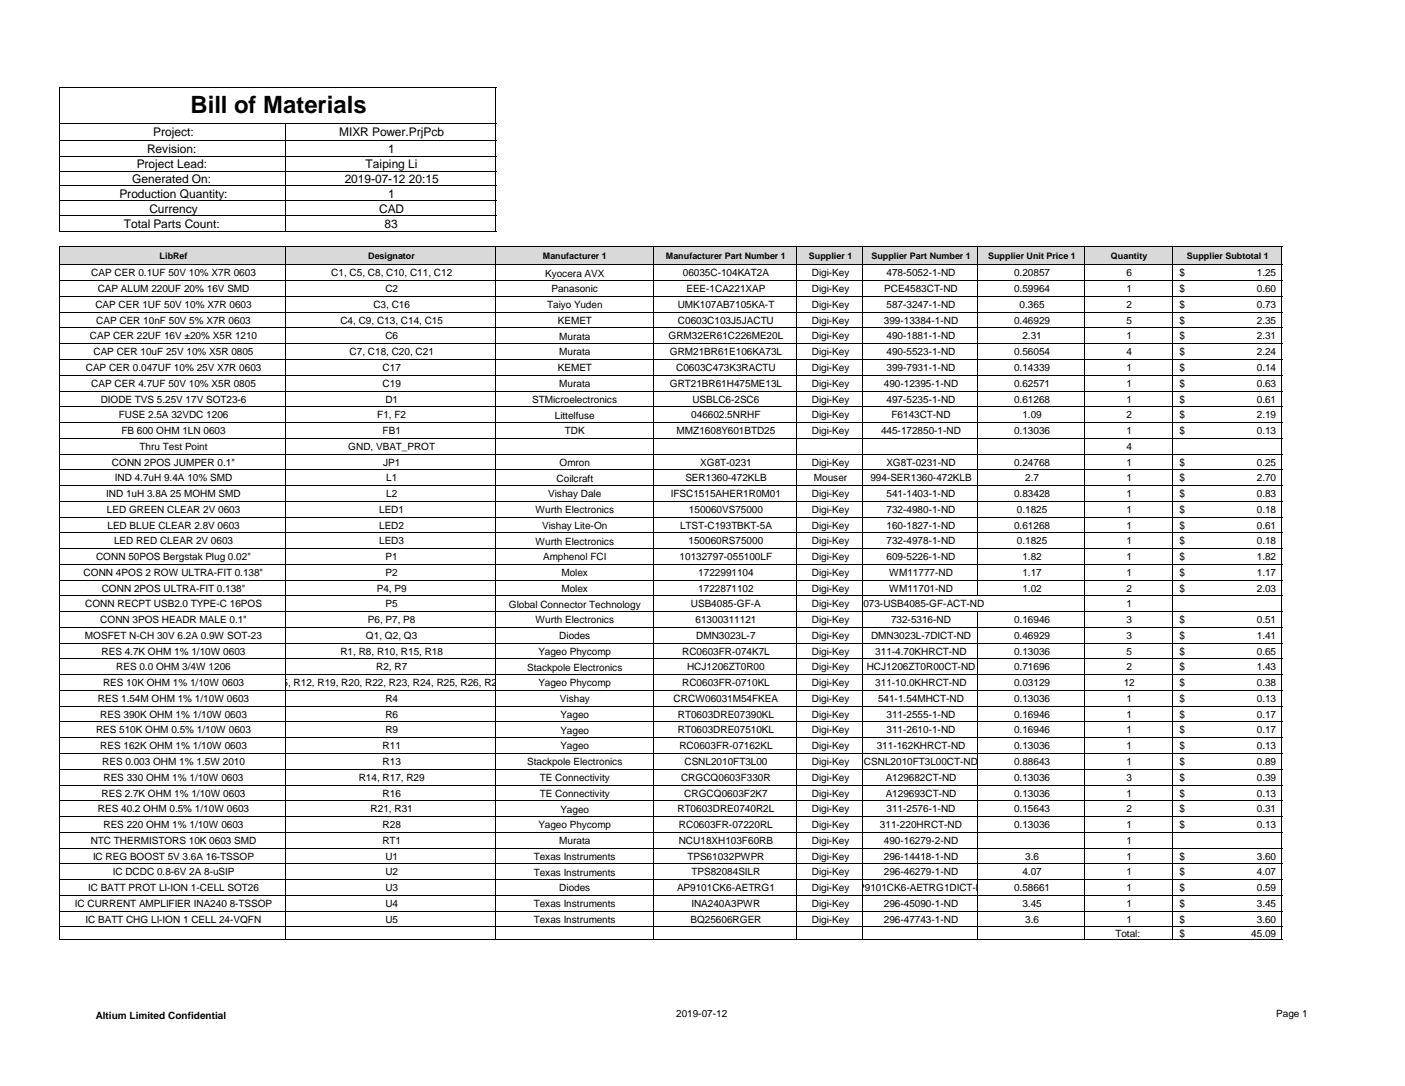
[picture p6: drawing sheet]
<svg xmlns="http://www.w3.org/2000/svg" width="279mm" height="216mm" viewBox="0 0 279 216" stroke-linecap="round" stroke-linejoin="round" font-family="sans-serif">
<defs><g id="words">
<text font-size="4.7" x="37.9" y="22.5">Bill of Materials</text>
<g font-size="2.4">
<text x="30.5" y="27.1">Project:</text>
<text x="67.4" y="27.1">MIXR Power.PrjPcb</text>
<text x="27.2" y="33.4">Project Lead:</text>
<text x="29.3" y="30.4">Revision:</text>
<text x="72.7" y="33.4">Taiping Li</text>
<text x="77.2" y="30.4">1</text>
<text x="23.7" y="39.3">Production Quantity:</text>
<text x="26.3" y="36.3">Generated On:</text>
<text x="68.5" y="36.3">2019-07-12 20:15</text>
<text x="77.2" y="39.3">1</text>
<text x="24.6" y="45.3">Total Parts Count:</text>
<text x="29.7" y="42.3">Currency</text>
<text x="75.4" y="42.3">CAD</text>
<text x="76.5" y="45.3">83</text>
</g>
<g font-size="2">
<text x="18.2" y="55">CAP CER 0.1UF 50V 10% X7R 0603</text>
<text x="19.4" y="58.1">CAP ALUM 220UF 20% 16V SMD</text>
<text x="65.9" y="55">C1, C5, C8, C10, C11, C12</text>
<text x="76.6" y="58.1">C2</text>
<text x="108.4" y="55">Kyocera AVX</text>
<text x="109.7" y="58.1">Panasonic</text>
<text x="135.8" y="55">06035C-104KAT2A</text>
<text x="136.5" y="58.1">EEE-1CA221XAP</text>
<text x="161.4" y="55">Digi-Key</text>
<text x="161.4" y="58.1">Digi-Key</text>
<text x="175.8" y="58.1">PCE4583CT-ND</text>
<text x="176.3" y="55">478-5052-1-ND</text>
<text x="201.7" y="55">0.20857</text>
<text x="201.7" y="58.1">0.59964</text>
<text x="224" y="55">6</text>
<text x="224" y="58.1">1</text>
<text x="234.6" y="55">$</text>
<text x="234.6" y="58.1">$</text>
<text x="249.9" y="55">1.25</text>
<text x="249.9" y="58.1">0.60</text>
<text x="19" y="61.2">CAP CER 1UF 50V 10% X7R 0603</text>
<text x="19.1" y="64.4">CAP CER 10nF 50V 5% X7R 0603</text>
<text x="67.7" y="64.4">C4, C9, C13, C14, C15</text>
<text x="74.3" y="61.2">C3, C16</text>
<text x="108.8" y="61.3">Taiyo Yuden</text>
<text x="110.9" y="64.4">KEMET</text>
<text x="134.8" y="61.2">UMK107AB7105KA-T</text>
<text x="134.8" y="64.4">C0603C103J5JACTU</text>
<text x="161.4" y="61.2">Digi-Key</text>
<text x="161.4" y="64.4">Digi-Key</text>
<text x="175.8" y="64.4">399-13384-1-ND</text>
<text x="176.3" y="61.2">587-3247-1-ND</text>
<text x="201.7" y="64.4">0.46929</text>
<text x="202.8" y="61.2">0.365</text>
<text x="224" y="61.2">2</text>
<text x="224" y="64.4">5</text>
<text x="234.6" y="61.2">$</text>
<text x="234.6" y="64.4">$</text>
<text x="249.9" y="61.2">0.73</text>
<text x="249.9" y="64.4">2.35</text>
<text x="17.9" y="67.5">CAP CER 22UF 16V ±20% X5R 1210</text>
<text x="18.6" y="70.6">CAP CER 10uF 25V 10% X5R 0805</text>
<text x="69.5" y="70.6">C7, C18, C20, C21</text>
<text x="76.6" y="67.5">C6</text>
<text x="111.2" y="67.5">Murata</text>
<text x="111.2" y="70.7">Murata</text>
<text x="132.9" y="67.5">GRM32ER61C226ME20L</text>
<text x="133.2" y="70.6">GRM21BR61E106KA73L</text>
<text x="161.4" y="67.5">Digi-Key</text>
<text x="161.4" y="70.6">Digi-Key</text>
<text x="176.3" y="67.5">490-1881-1-ND</text>
<text x="176.3" y="70.6">490-5523-1-ND</text>
<text x="201.7" y="70.6">0.56054</text>
<text x="203.3" y="67.5">2.31</text>
<text x="224" y="67.5">1</text>
<text x="224" y="70.6">4</text>
<text x="234.6" y="67.5">$</text>
<text x="234.6" y="70.6">$</text>
<text x="249.9" y="67.5">2.31</text>
<text x="249.9" y="70.6">2.24</text>
<text x="17.1" y="73.8">CAP CER 0.047UF 10% 25V X7R 0603</text>
<text x="18.2" y="76.9">CAP CER 4.7UF 50V 10% X5R 0805</text>
<text x="76.1" y="73.8">C17</text>
<text x="76.1" y="76.9">C19</text>
<text x="110.9" y="73.8">KEMET</text>
<text x="111.2" y="76.9">Murata</text>
<text x="133.2" y="76.9">GRT21BR61H475ME13L</text>
<text x="134.5" y="73.8">C0603C473K3RACTU</text>
<text x="161.4" y="73.8">Digi-Key</text>
<text x="161.4" y="76.9">Digi-Key</text>
<text x="175.8" y="76.9">490-12395-1-ND</text>
<text x="176.3" y="73.8">399-7931-1-ND</text>
<text x="201.7" y="73.8">0.14339</text>
<text x="201.7" y="76.9">0.62571</text>
<text x="224" y="73.8">1</text>
<text x="224" y="76.9">1</text>
<text x="234.6" y="73.8">$</text>
<text x="234.6" y="76.9">$</text>
<text x="249.9" y="73.8">0.14</text>
<text x="249.9" y="76.9">0.63</text>
<text x="20" y="80">DIODE TVS 5.25V 17V SOT23-6</text>
<text x="23.6" y="83.2">FUSE 2.5A 32VDC 1206</text>
<text x="75" y="83.2">F1, F2</text>
<text x="76.6" y="80">D1</text>
<text x="105.9" y="80.1">STMicroelectronics</text>
<text x="110.3" y="83.2">Littelfuse</text>
<text x="137.5" y="83.2">046602.5NRHF</text>
<text x="137.7" y="80">USBLC6-2SC6</text>
<text x="161.4" y="80">Digi-Key</text>
<text x="161.4" y="83.2">Digi-Key</text>
<text x="176.3" y="80">497-5235-1-ND</text>
<text x="177.3" y="83.2">F6143CT-ND</text>
<text x="201.7" y="80">0.61268</text>
<text x="203.3" y="83.2">1.09</text>
<text x="224" y="80">1</text>
<text x="224" y="83.2">2</text>
<text x="234.6" y="80">$</text>
<text x="234.6" y="83.2">$</text>
<text x="249.9" y="80">0.61</text>
<text x="249.9" y="83.2">2.19</text>
<text x="24.1" y="86.3">FB 600 OHM 1LN 0603</text>
<text x="27.8" y="89.4">Thru Test Point</text>
<text x="69.3" y="89.4">GND, VBAT_PROT</text>
<text x="76.1" y="86.3">FB1</text>
<text x="112.3" y="86.3">TDK</text>
<text x="134.6" y="86.3">MMZ1608Y601BTD25</text>
<text x="161.4" y="86.3">Digi-Key</text>
<text x="175.2" y="86.3">445-172850-1-ND</text>
<text x="201.7" y="86.3">0.13036</text>
<text x="224" y="86.3">1</text>
<text x="224" y="89.4">4</text>
<text x="234.6" y="86.3">$</text>
<text x="249.9" y="86.3">0.13</text>
<text x="22.3" y="92.6">CONN 2POS JUMPER 0.1&quot;</text>
<text x="22.9" y="95.7">IND 4.7uH 9.4A 10% SMD</text>
<text x="76.2" y="92.6">JP1</text>
<text x="76.8" y="95.7">L1</text>
<text x="110.7" y="95.7">Coilcraft</text>
<text x="111.3" y="92.6">Omron</text>
<text x="136.3" y="95.7">SER1360-472KLB</text>
<text x="139.3" y="92.6">XG8T-0231</text>
<text x="161.4" y="92.6">Digi-Key</text>
<text x="161.9" y="95.7">Mouser</text>
<text x="173.1" y="95.7">994-SER1360-472KLB</text>
<text x="176.3" y="92.6">XG8T-0231-ND</text>
<text x="201.7" y="92.6">0.24768</text>
<text x="203.9" y="95.7">2.7</text>
<text x="224" y="92.6">1</text>
<text x="224" y="95.7">1</text>
<text x="234.6" y="92.6">$</text>
<text x="234.6" y="95.7">$</text>
<text x="249.9" y="92.6">0.25</text>
<text x="249.9" y="95.7">2.70</text>
<text x="21.1" y="98.8">IND 1uH 3.8A 25 MOHM SMD</text>
<text x="21.3" y="102">LED GREEN CLEAR 2V 0603</text>
<text x="75.4" y="102">LED1</text>
<text x="76.8" y="98.8">L2</text>
<text x="106.5" y="102">Wurth Electronics</text>
<text x="109" y="98.9">Vishay Dale</text>
<text x="133.4" y="98.8">IFSC1515AHER1R0M01</text>
<text x="137" y="102">150060VS75000</text>
<text x="161.4" y="98.8">Digi-Key</text>
<text x="161.4" y="102">Digi-Key</text>
<text x="176.3" y="98.8">541-1403-1-ND</text>
<text x="176.3" y="102">732-4980-1-ND</text>
<text x="201.7" y="98.8">0.83428</text>
<text x="202.2" y="102">0.1825</text>
<text x="224" y="98.8">1</text>
<text x="224" y="102">1</text>
<text x="234.6" y="98.8">$</text>
<text x="234.6" y="102">$</text>
<text x="249.9" y="98.8">0.83</text>
<text x="249.9" y="102">0.18</text>
<text x="21.4" y="105.1">LED BLUE CLEAR 2.8V 0603</text>
<text x="75.4" y="105.1">LED2</text>
<text x="107.8" y="105.1">Vishay Lite-On</text>
<text x="135.2" y="105.1">LTST-C193TBKT-5A</text>
<text x="161.4" y="105.1">Digi-Key</text>
<text x="176.3" y="105.1">160-1827-1-ND</text>
<text x="201.7" y="105.1">0.61268</text>
<text x="224" y="105.1">1</text>
<text x="234.6" y="105.1">$</text>
<text x="249.9" y="105.1">0.61</text>
<text x="19.1" y="111.4">CONN 50POS Bergstak Plug 0.02&quot;</text>
<text x="22.7" y="108.2">LED RED CLEAR 2V 0603</text>
<text x="75.4" y="108.2">LED3</text>
<text x="76.7" y="111.4">P1</text>
<text x="106.5" y="108.3">Wurth Electronics</text>
<text x="108" y="111.4">Amphenol FCI</text>
<text x="135.1" y="111.4">10132797-055100LF</text>
<text x="136.9" y="108.2">150060RS75000</text>
<text x="161.4" y="108.2">Digi-Key</text>
<text x="161.4" y="111.4">Digi-Key</text>
<text x="176.3" y="108.2">732-4978-1-ND</text>
<text x="176.3" y="111.4">609-5226-1-ND</text>
<text x="202.2" y="108.2">0.1825</text>
<text x="203.3" y="111.4">1.82</text>
<text x="224" y="108.2">1</text>
<text x="224" y="111.4">1</text>
<text x="234.6" y="108.2">$</text>
<text x="234.6" y="111.4">$</text>
<text x="249.9" y="108.2">0.18</text>
<text x="249.9" y="111.4">1.82</text>
<text x="16.6" y="114.5">CONN 4POS 2 ROW ULTRA-FIT 0.138&quot;</text>
<text x="20.2" y="117.6">CONN 2POS ULTRA-FIT 0.138&quot;</text>
<text x="74.9" y="117.6">P4, P9</text>
<text x="76.7" y="114.5">P2</text>
<text x="111.7" y="114.5">Molex</text>
<text x="111.7" y="117.7">Molex</text>
<text x="138.9" y="114.5">1722991104</text>
<text x="138.9" y="117.6">1722871102</text>
<text x="161.4" y="114.5">Digi-Key</text>
<text x="161.4" y="117.6">Digi-Key</text>
<text x="176.9" y="114.5">WM11777-ND</text>
<text x="176.9" y="117.6">WM11701-ND</text>
<text x="203.3" y="114.5">1.17</text>
<text x="203.3" y="117.6">1.02</text>
<text x="224" y="114.5">1</text>
<text x="224" y="117.6">2</text>
<text x="234.6" y="114.5">$</text>
<text x="234.6" y="117.6">$</text>
<text x="249.9" y="114.5">1.17</text>
<text x="249.9" y="117.6">2.03</text>
<text x="16.9" y="120.8">CONN RECPT USB2.0 TYPE-C 16POS</text>
<text x="19.9" y="123.9">CONN 3POS HEADR MALE 0.1&quot;</text>
<text x="73.2" y="123.9">P6, P7, P8</text>
<text x="76.7" y="120.8">P5</text>
<text x="101.2" y="120.8">Global Connector Technology</text>
<text x="106.5" y="123.9">Wurth Electronics</text>
<text x="137.4" y="120.8">USB4085-GF-A</text>
<text x="138.3" y="123.9">61300311121</text>
<text x="161.4" y="120.8">Digi-Key</text>
<text x="161.4" y="123.9">Digi-Key</text>
<text x="170.6" y="120.8">2073-USB4085-GF-ACT-ND</text>
<text x="177.2" y="123.9">732-5316-ND</text>
<text x="201.7" y="123.9">0.16946</text>
<text x="224" y="120.8">1</text>
<text x="224" y="123.9">3</text>
<text x="234.6" y="123.9">$</text>
<text x="249.9" y="123.9">0.51</text>
<text x="16.9" y="127">MOSFET N-CH 30V 6.2A 0.9W SOT-23</text>
<text x="20.2" y="130.2">RES 4.7K OHM 1% 1/10W 0603</text>
<text x="67.7" y="130.2">R1, R8, R10, R15, R18</text>
<text x="72.8" y="127">Q1, Q2, Q3</text>
<text x="107.1" y="130.2">Yageo Phycomp</text>
<text x="111.2" y="127.1">Diodes</text>
<text x="135.7" y="130.2">RC0603FR-074K7L</text>
<text x="138.4" y="127">DMN3023L-7</text>
<text x="161.4" y="127">Digi-Key</text>
<text x="161.4" y="130.2">Digi-Key</text>
<text x="173.2" y="127">DMN3023L-7DICT-ND</text>
<text x="174.1" y="130.2">311-4.70KHRCT-ND</text>
<text x="201.7" y="127">0.46929</text>
<text x="201.7" y="130.2">0.13036</text>
<text x="224" y="127">3</text>
<text x="224" y="130.2">5</text>
<text x="234.6" y="127">$</text>
<text x="234.6" y="130.2">$</text>
<text x="249.9" y="127">1.41</text>
<text x="249.9" y="130.2">0.65</text>
<text x="20.5" y="136.4">RES 10K OHM 1% 1/10W 0603</text>
<text x="23.1" y="133.3">RES 0.0 OHM 3/4W 1206</text>
<text x="51.1" y="136.4">R3, R5, R12, R19, R20, R22, R23, R24, R25, R26, R27, R30</text>
<text x="74.8" y="133.3">R2, R7</text>
<text x="104.8" y="133.3">Stackpole Electronics</text>
<text x="107.1" y="136.5">Yageo Phycomp</text>
<text x="135.7" y="136.4">RC0603FR-0710KL</text>
<text x="136.6" y="133.3">HCJ1206ZT0R00</text>
<text x="161.4" y="133.3">Digi-Key</text>
<text x="161.4" y="136.4">Digi-Key</text>
<text x="172.4" y="133.3">HCJ1206ZT0R00CT-ND</text>
<text x="174.1" y="136.4">311-10.0KHRCT-ND</text>
<text x="201.7" y="133.3">0.71696</text>
<text x="201.7" y="136.4">0.03129</text>
<text x="223.5" y="136.4">12</text>
<text x="224" y="133.3">2</text>
<text x="234.6" y="133.3">$</text>
<text x="234.6" y="136.4">$</text>
<text x="249.9" y="133.3">1.43</text>
<text x="249.9" y="136.4">0.38</text>
<text x="19.5" y="139.6">RES 1.54M OHM 1% 1/10W 0603</text>
<text x="19.9" y="142.7">RES 390K OHM 1% 1/10W 0603</text>
<text x="76.6" y="139.6">R4</text>
<text x="76.6" y="142.7">R6</text>
<text x="111.4" y="139.6">Vishay</text>
<text x="111.5" y="142.7">Yageo</text>
<text x="134" y="139.6">CRCW06031M54FKEA</text>
<text x="134.8" y="142.7">RT0603DRE07390KL</text>
<text x="161.4" y="139.6">Digi-Key</text>
<text x="161.4" y="142.7">Digi-Key</text>
<text x="174.6" y="139.6">541-1.54MHCT-ND</text>
<text x="176.3" y="142.7">311-2555-1-ND</text>
<text x="201.7" y="139.6">0.13036</text>
<text x="201.7" y="142.7">0.16946</text>
<text x="224" y="139.6">1</text>
<text x="224" y="142.7">1</text>
<text x="234.6" y="139.6">$</text>
<text x="234.6" y="142.7">$</text>
<text x="249.9" y="139.6">0.13</text>
<text x="249.9" y="142.7">0.17</text>
<text x="19.1" y="145.8">RES 510K OHM 0.5% 1/10W 0603</text>
<text x="19.9" y="149">RES 162K OHM 1% 1/10W 0603</text>
<text x="76.1" y="149">R11</text>
<text x="76.6" y="145.8">R9</text>
<text x="111.5" y="145.9">Yageo</text>
<text x="111.5" y="149">Yageo</text>
<text x="134.8" y="145.8">RT0603DRE07510KL</text>
<text x="135.1" y="149">RC0603FR-07162KL</text>
<text x="161.4" y="145.8">Digi-Key</text>
<text x="161.4" y="149">Digi-Key</text>
<text x="174.4" y="149">311-162KHRCT-ND</text>
<text x="176.3" y="145.8">311-2610-1-ND</text>
<text x="201.7" y="145.8">0.16946</text>
<text x="201.7" y="149">0.13036</text>
<text x="224" y="145.8">1</text>
<text x="224" y="149">1</text>
<text x="234.6" y="145.8">$</text>
<text x="234.6" y="149">$</text>
<text x="249.9" y="145.8">0.17</text>
<text x="249.9" y="149">0.13</text>
<text x="20.3" y="152.1">RES 0.003 OHM 1% 1.5W 2010</text>
<text x="20.6" y="155.2">RES 330 OHM 1% 1/10W 0603</text>
<text x="71.3" y="155.2">R14, R17, R29</text>
<text x="76.1" y="152.1">R13</text>
<text x="104.8" y="152.1">Stackpole Electronics</text>
<text x="107.4" y="155.3">TE Connectivity</text>
<text x="135.4" y="155.2">CRGCQ0603F330R</text>
<text x="136.1" y="152.1">CSNL2010FT3L00</text>
<text x="161.4" y="152.1">Digi-Key</text>
<text x="161.4" y="155.2">Digi-Key</text>
<text x="171.8" y="152.1">CSNL2010FT3L00CT-ND</text>
<text x="176.1" y="155.2">A129682CT-ND</text>
<text x="201.7" y="152.1">0.88643</text>
<text x="201.7" y="155.2">0.13036</text>
<text x="224" y="152.1">1</text>
<text x="224" y="155.2">3</text>
<text x="234.6" y="152.1">$</text>
<text x="234.6" y="155.2">$</text>
<text x="249.9" y="152.1">0.89</text>
<text x="249.9" y="155.2">0.39</text>
<text x="19.5" y="161.5">RES 40.2 OHM 0.5% 1/10W 0603</text>
<text x="20.2" y="158.4">RES 2.7K OHM 1% 1/10W 0603</text>
<text x="73.7" y="161.5">R21, R31</text>
<text x="76.1" y="158.4">R16</text>
<text x="107.4" y="158.4">TE Connectivity</text>
<text x="111.5" y="161.5">Yageo</text>
<text x="134.7" y="161.5">RT0603DRE0740R2L</text>
<text x="136.1" y="158.4">CRGCQ0603F2K7</text>
<text x="161.4" y="158.4">Digi-Key</text>
<text x="161.4" y="161.5">Digi-Key</text>
<text x="176.1" y="158.4">A129693CT-ND</text>
<text x="176.3" y="161.5">311-2576-1-ND</text>
<text x="201.7" y="158.4">0.13036</text>
<text x="201.7" y="161.5">0.15643</text>
<text x="224" y="158.4">1</text>
<text x="224" y="161.5">2</text>
<text x="234.6" y="158.4">$</text>
<text x="234.6" y="161.5">$</text>
<text x="249.9" y="158.4">0.13</text>
<text x="249.9" y="161.5">0.31</text>
<text x="18" y="167.8">NTC THERMISTORS 10K 0603 SMD</text>
<text x="20.6" y="164.6">RES 220 OHM 1% 1/10W 0603</text>
<text x="76" y="167.8">RT1</text>
<text x="76.1" y="164.6">R28</text>
<text x="107.1" y="164.7">Yageo Phycomp</text>
<text x="111.2" y="167.8">Murata</text>
<text x="135" y="167.8">NCU18XH103F60RB</text>
<text x="135" y="164.6">RC0603FR-07220RL</text>
<text x="161.4" y="164.6">Digi-Key</text>
<text x="161.4" y="167.8">Digi-Key</text>
<text x="175" y="164.6">311-220HRCT-ND</text>
<text x="175.8" y="167.8">490-16279-2-ND</text>
<text x="201.7" y="164.6">0.13036</text>
<text x="224" y="164.6">1</text>
<text x="224" y="167.8">1</text>
<text x="234.6" y="164.6">$</text>
<text x="249.9" y="164.6">0.13</text>
<text x="18.5" y="170.9">IC REG BOOST 5V 3.6A 16-TSSOP</text>
<text x="76.6" y="170.9">U1</text>
<text x="106.1" y="170.9">Texas Instruments</text>
<text x="136.7" y="170.9">TPS61032PWPR</text>
<text x="161.4" y="170.9">Digi-Key</text>
<text x="175.8" y="170.9">296-14418-1-ND</text>
<text x="203.9" y="170.9">3.6</text>
<text x="224" y="170.9">1</text>
<text x="234.6" y="170.9">$</text>
<text x="249.9" y="170.9">3.60</text>
<text x="17.5" y="177.2">IC BATT PROT LI-ION 1-CELL SOT26</text>
<text x="22.4" y="174">IC DCDC 0.8-6V 2A 8-uSIP</text>
<text x="76.6" y="174">U2</text>
<text x="76.6" y="177.2">U3</text>
<text x="106.1" y="174.1">Texas Instruments</text>
<text x="111.2" y="177.2">Diodes</text>
<text x="134.6" y="177.2">AP9101CK6-AETRG1</text>
<text x="137.5" y="174">TPS82084SILR</text>
<text x="161.4" y="174">Digi-Key</text>
<text x="161.4" y="177.2">Digi-Key AP9101CK6-AETRG1DICT-ND</text>
<text x="175.8" y="174">296-46279-1-ND</text>
<text x="201.7" y="177.2">0.58661</text>
<text x="203.3" y="174">4.07</text>
<text x="224" y="174">1</text>
<text x="224" y="177.2">1</text>
<text x="234.6" y="174">$</text>
<text x="234.6" y="177.2">$</text>
<text x="249.9" y="174">4.07</text>
<text x="249.9" y="177.2">0.59</text>
<text x="14.9" y="180.3">IC CURRENT AMPLIFIER INA240 8-TSSOP</text>
<text x="17" y="183.4">IC BATT CHG LI-ION 1 CELL 24-VQFN</text>
<text x="76.6" y="180.3">U4</text>
<text x="76.6" y="183.4">U5</text>
<text x="106.1" y="180.3">Texas Instruments</text>
<text x="106.1" y="183.5">Texas Instruments</text>
<text x="137.3" y="183.4">BQ25606RGER</text>
<text x="137.5" y="180.3">INA240A3PWR</text>
<text x="161.4" y="180.3">Digi-Key</text>
<text x="161.4" y="183.4">Digi-Key</text>
<text x="175.8" y="180.3">296-45090-1-ND</text>
<text x="175.8" y="183.4">296-47743-1-ND</text>
<text x="203.3" y="180.3">3.45</text>
<text x="203.9" y="183.4">3.6</text>
<text x="224" y="180.3">1</text>
<text x="224" y="183.4">1</text>
<text x="234.6" y="180.3">$</text>
<text x="234.6" y="183.4">$</text>
<text x="249.9" y="180.3">3.45</text>
<text x="249.9" y="183.4">3.60</text>
<text x="221.8" y="186.2">Total:</text>
<text x="234.6" y="186.2">$</text>
<text x="248.8" y="186.2">45.09</text>
<text x="19" y="202.6">Altium Limited Confidential</text>
<text x="134.5" y="202.1">2019-07-12</text>
<text x="253.8" y="202.1">Page 1</text>
</g>
<g font-size="1.8">
<text x="31.7" y="51.4">LibRef</text>
<text x="73.2" y="51.4">Designator</text>
<text x="108" y="51.5">Manufacturer 1</text>
<text x="132.4" y="51.4">Manufacturer Part Number 1</text>
<text x="160.8" y="51.4">Supplier 1</text>
<text x="173.3" y="51.4">Supplier Part Number 1</text>
<text x="196.5" y="51.4">Supplier Unit Price 1</text>
<text x="220.9" y="51.4">Quantity</text>
<text x="236" y="51.4">Supplier Subtotal 1</text>
</g>
</g></defs>
<path d="M12 48.9h243v3.8h-243z" fill-rule="evenodd" fill="#d9d9d9"/>
<g fill="none" stroke="#000" stroke-width=".2">
<path d="M11.9 17.3v28.7M11.9 17.4h86.8M98.6 17.4v28.6M11.9 24.6h86.8M11.9 27.9h86.8M11.9 31.2h86.8M11.9 34h86.8M11.9 36.9h86.8M11.9 39.9h86.8M56.9 24.6v21.4M11.9 48.9v137.9M11.9 42.9h86.8"/>
<path d="M11.9 45.9h86.8M11.9 48.9h243.1M11.9 52.7h243.1M11.9 55.8h243.1M11.9 58.9h243.1M56.9 49v137.8M98.6 49v137.8M129.9 49v137.8M158.5 49v137.8M171.6 49v137.8M194.5 49v69.6M215.7 49v137.8"/>
<path d="M233.1 49v137.8M254.9 49v137.8M11.9 62.1h243.1M11.9 65.2h243.1M11.9 68.3h243.1M11.9 71.5h243.1M11.9 74.6h243.1M11.9 77.7h243.1M11.9 80.9h243.1M11.9 84h243.1M11.9 87.1h243.1M11.9 90.3h243.1"/>
<path d="M11.9 93.4h243.1M11.9 96.5h243.1M11.9 99.7h243.1M11.9 102.8h243.1M11.9 105.9h243.1M11.9 109.1h243.1M11.9 112.2h243.1M11.9 115.3h243.1M11.9 118.5h243.1M11.9 121.6h243.1M11.9 124.7h243.1M11.9 127.9h243.1"/>
<path d="M11.9 131h243.1M11.9 134.1h243.1M11.9 137.3h243.1M194.5 121.7v65.1M11.9 140.4h243.1M11.9 143.5h243.1M11.9 146.7h243.1M11.9 149.8h243.1M11.9 152.9h243.1M11.9 156.1h243.1M11.9 159.2h243.1M11.9 162.3h243.1"/>
<path d="M11.9 165.5h243.1M11.9 168.6h243.1M11.9 171.7h243.1M11.9 174.9h243.1M11.9 178h243.1M11.9 181.1h243.1M11.9 184.3h243.1M11.9 186.7h243.1"/>
</g>
<use href="#words"/>
</svg>
